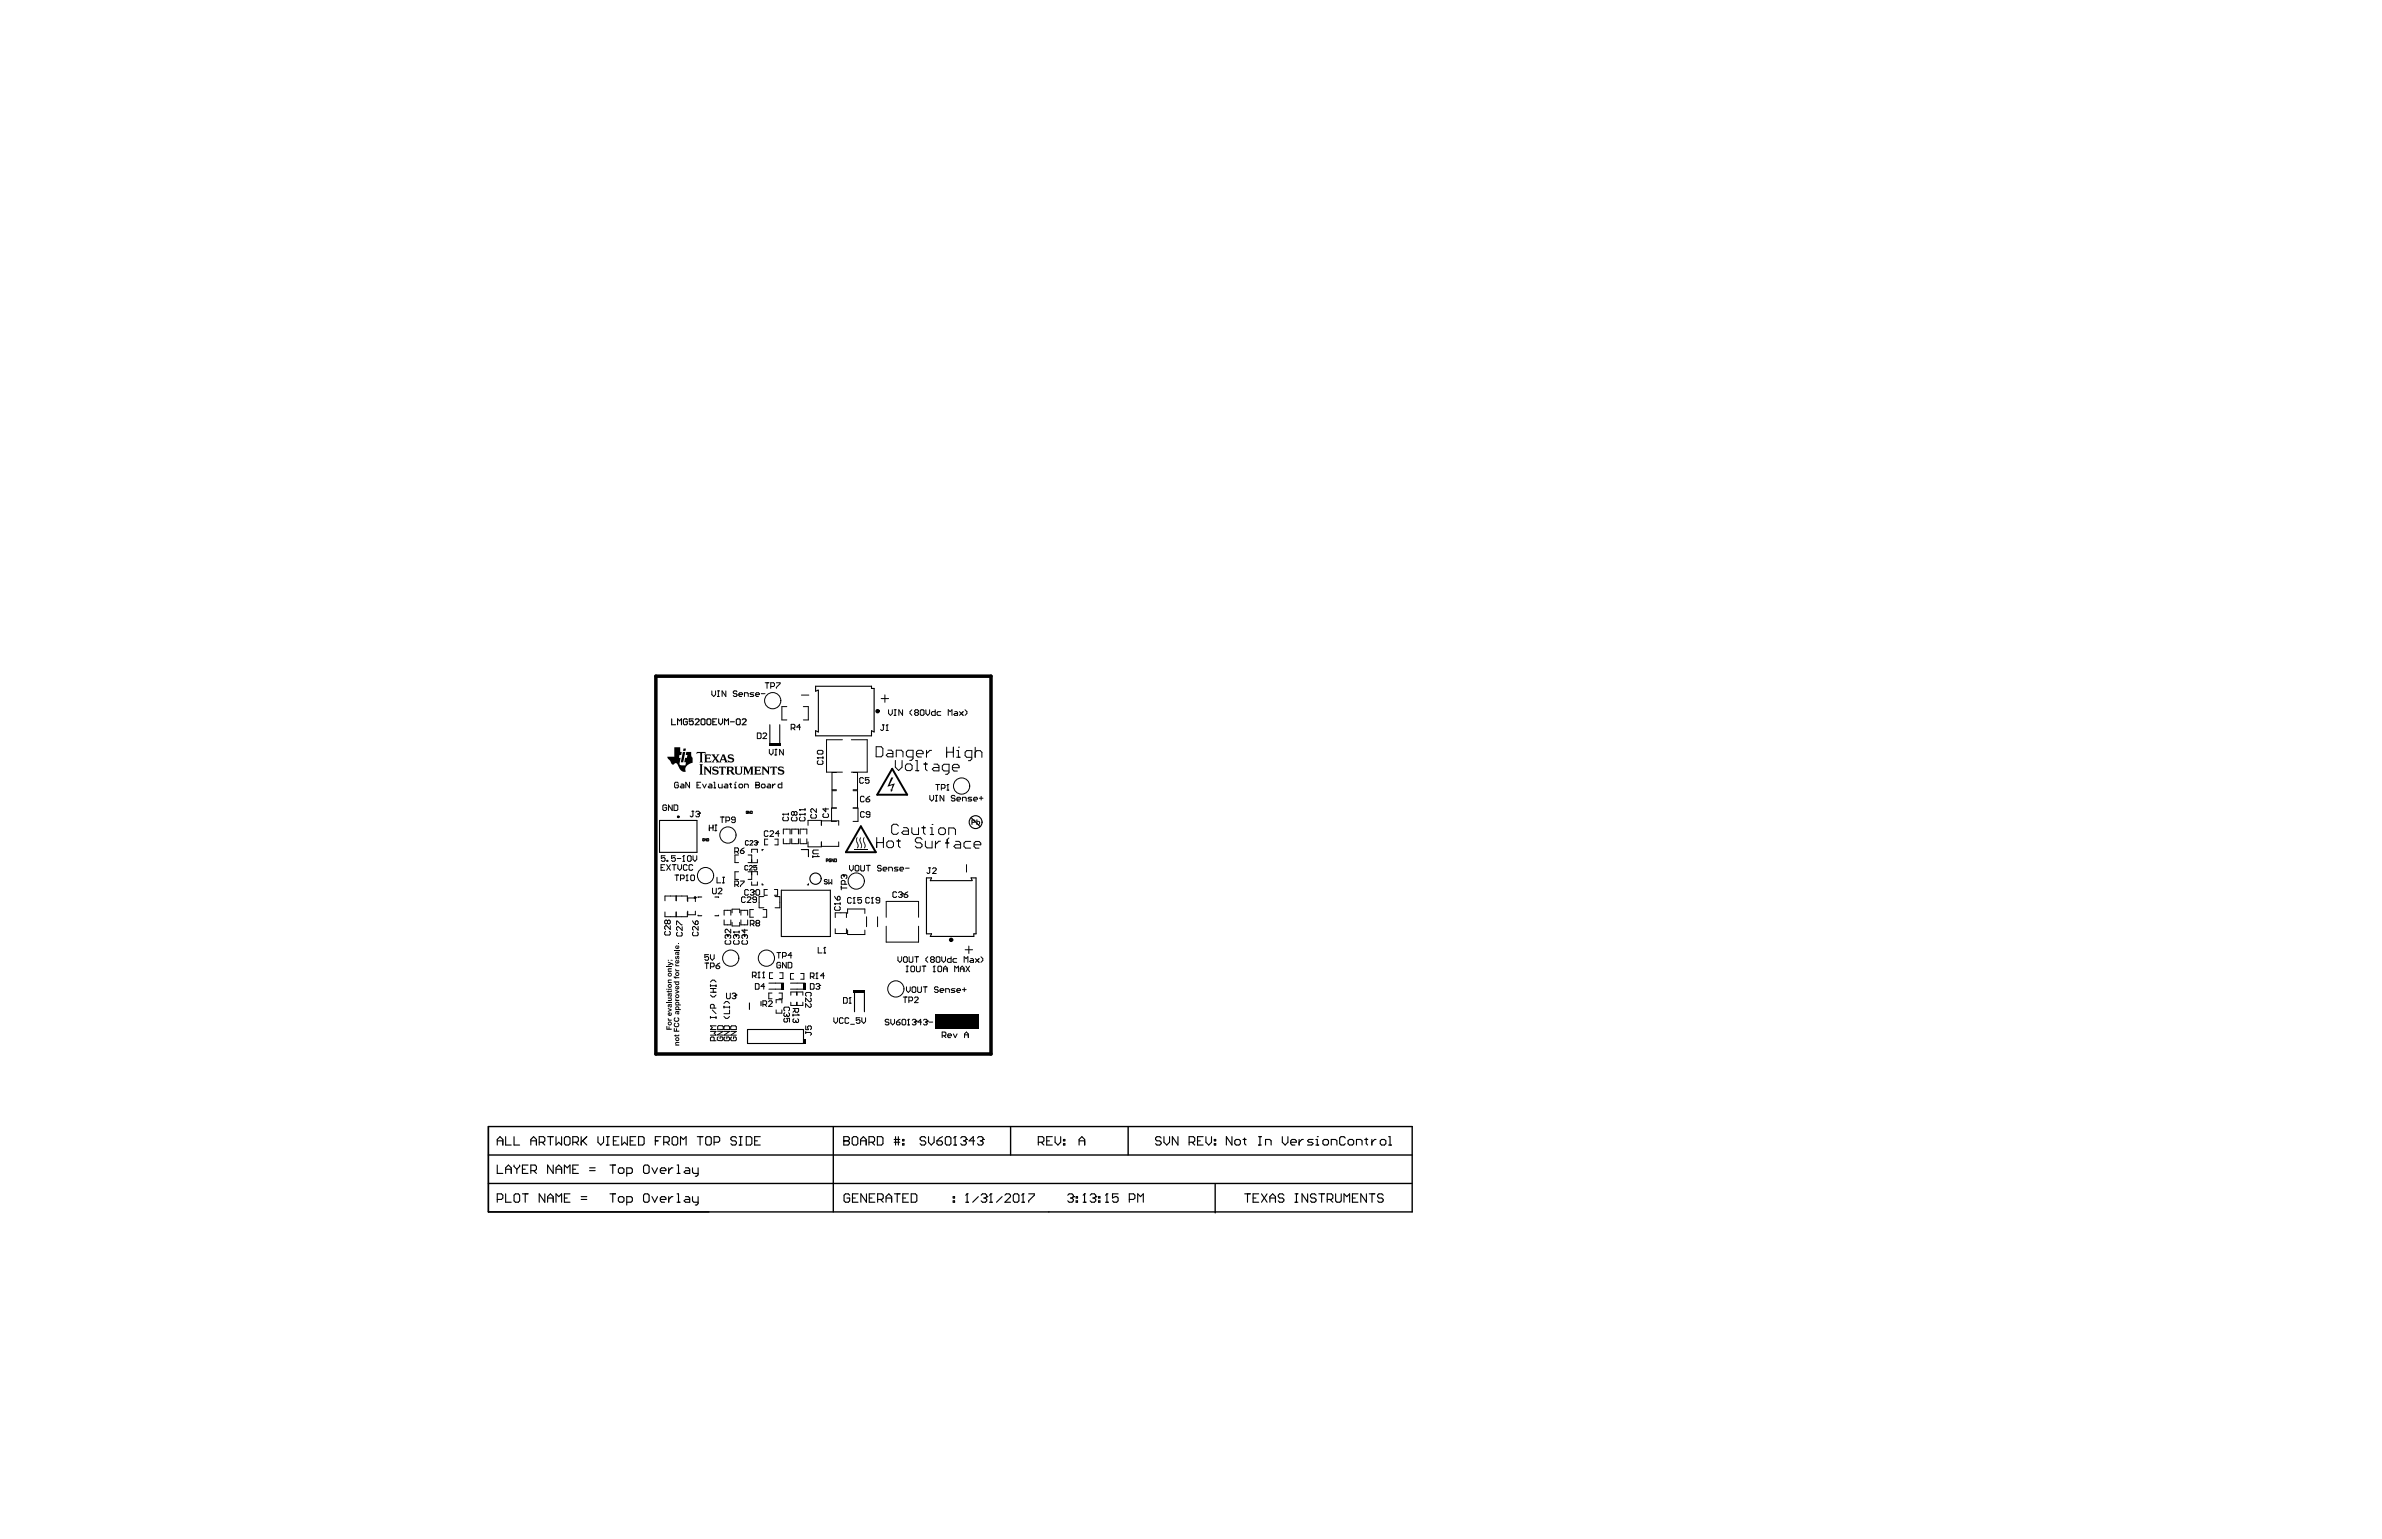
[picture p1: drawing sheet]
<svg xmlns="http://www.w3.org/2000/svg" width="432mm" height="279mm" viewBox="0 0 432 279" stroke-linecap="round" stroke-linejoin="round" font-family="sans-serif">
<path d="M118.9 122.6h60.7v68.5h-60.7z" fill="none" stroke="#000" stroke-width=".63"/>
<g fill="none" stroke="#000" stroke-width=".25">
<path d="M88.5 204.3v15.4h167.5v-15.4h-167.5v15.4M88.5 214.6h167.4M88.5 209.4h167.5M151.1 204.3v15.4M183.2 204.3v5.1M204.5 204.3v5.1M220.3 214.8v5.1"/>
<circle cx="126" cy="162.7" r=".12"/>
</g>
<g fill="none" stroke="#000" stroke-width=".2">
<path d="M121.8 130.3v1.1h.7M122.8 131.4v-1.1l.4 .4 .3-.4v1.1M124.6 130.5l-.2-.2h-.3l-.2 .2v.7l.2 .2h.3l.2-.2v-.3h-.4M125.7 130.3h-.7v.6l.3-.2 .4 .2v.3l-.2 .2h-.4l-.1-.2M126 130.5l.2-.2h.4l.1 .2v.2l-.7 .7h.7M127.1 130.5l.2-.2h.3l.2 .2v.7l-.2 .2h-.3l-.2-.2zM128.1 130.5l.2-.2h.4l.2 .2v.7l-.2 .2h-.4l-.2-.2zM129.2 130.9h.4M129.9 130.3h-.7v1.1h.7M130.3 130.3v.8l.3 .3 .4-.3v-.8M131.3 131.4v-1.1l.4 .4 .4-.4v1.1M132.4 130.9h.7"/>
<path d="M133.5 130.5l.2-.2h.3l.2 .2v.7l-.2 .2h-.3l-.2-.2zM134.5 130.5l.2-.2h.4l.1 .2v.2l-.7 .7h.7M139.6 131.4v3.7M141.4 131.4v3.7M148.3 125.1l-.5 .2v-.9h10.2v.4h.5v7.9l-.5-.2v.9h-10.2v-.9l.5 .2v-7.5M119.6 148.8h6.7v5.7h-6.7zM138.4 154h-.2v.2M145.3 154h1.3v1.3M176 148.2l1.7 1.7M176.2 159.7l-.2-.5h.9v10.1h-.4v.5h-7.9l.3-.5h-1v-10.1h1l-.3 .5h7.6M126.6 165.9v.1h.6M127.2 162.6h-.6v.1"/>
<path d="M129.6 162.6h.7v.1M130.3 165.9v.1h-.7M138.2 160.2v.2h.2M141.6 161.4h8.9v8.4h-8.9zM146.6 160.2v.2h-.2M154.9 179.8v3.6M156.7 179.8v3.6M135.5 186.7h10.2v2.5h-10.2zM135.9 181.9v1.1M138 181.6v.7M90.1 206.9h1.1M90.1 207.6v-1l.5-.5 .6 .5v1"/>
<path d="M90.1 211.2v1.6h1.1M90.1 217.5h.8l.3-.3v-.5l-.3-.2h-.8v1.5M91.7 206.1v1.5h1M91.7 212.8v-1.1l.5-.5 .5 .5v1.1M91.7 216.5v1.5h1M91.7 212h1M93.2 206.1v1.5h1M93.2 216.7l.2-.2h.5l.3 .2v1l-.3 .3h-.5l-.2-.3zM93.2 211.2v.3l.5 .5M93.7 212v.8M94.2 211.2v.3l-.5 .5M94.7 216.5h1"/>
<path d="M94.7 212h.5M95.2 216.5v1.5M95.7 211.2h-1v1.6h1M96.2 206.9h1M96.2 212.3h.8l.2-.3v-.5l-.2-.3h-.8v1.6M96.2 207.6v-1l.5-.5 .5 .5v1M96.7 212.3l.5 .5M97.7 207.1h.8l.3-.2v-.6l-.3-.2h-.8v1.5M98.3 207.1l.5 .5M98.8 216.5v1.5l-1.1-1.5v1.5M99.3 206.1h1M99.3 218v-1l.5-.5 .5 .5v1"/>
<path d="M99.3 217.2h1M99.8 206.1v1.5M100.3 211.2v1.6l-1-1.6v1.6M100.8 206.1v1.5l.5-.5 .5 .5v-1.5M100.8 212.8v-1.1l.5-.5 .5 .5v1.1M100.8 218v-1.5l.5 .5 .5-.5v1.5M100.8 212h1M102.3 206.3l.3-.2h.5l.2 .2v1.1l-.2 .2h-.5l-.3-.2zM102.3 217.2h.5M102.3 212.8v-1.6l.5 .5 .5-.5v1.6M103.3 216.5h-1v1.5h1M103.8 207.1h.8l.2-.2v-.6l-.2-.2h-.8v1.5"/>
<path d="M103.8 212h.5M104.3 207.1l.5 .5M104.8 211.2h-1v1.6h1M105.4 217.5h1M105.4 217h1M105.4 206.1v1.5M105.6 206.9l.8 .7M106.4 206.1l-1 1M106.9 212.3h1M106.9 211.7h1M108.4 206.1v1l.5 .5 .5-.5v-1M109.9 207.6h.5"/>
<path d="M109.9 206.1h.5M110.2 206.1v1.5M110.6 216.5h1M110.6 211.2h1M111.1 211.2v1.6M111.1 216.5v1.5M111.2 206.9h.5M112.1 217.2l.2-.2h.6l.2 .2v.5l-.2 .3h-.6l-.2-.3zM112.1 212l.2-.3h.6l.2 .3v.5l-.2 .3h-.6l-.2-.3zM112.2 206.1h-1v1.5h1M112.7 206.1v1.5l.5-.5 .5 .5v-1.5M113.6 218h.8l.2-.3v-.5l-.2-.2h-.8v1.5"/>
<path d="M113.6 212.8h.8l.2-.3v-.5l-.2-.3h-.8v1.6M114.2 206.9h.5M115.2 206.1h-1v1.5h1M115.8 206.1h.7l.3 .2v1.1l-.3 .2h-.7zM116.7 216.7l.2-.2h.5l.3 .2v1l-.3 .3h-.5l-.2-.3zM116.9 211.2h.5l.3 .3v1l-.3 .3h-.5l-.2-.3v-1zM118.2 217l.5 1 .5-1M118.2 211.7l.5 1.1 .5-1.1M118.8 206.9h.5M119.7 217.5h1v-.3l-.2-.2h-.5l-.3 .2v.5l.3 .3h.5M119.7 212.3h1v-.3l-.2-.3h-.5l-.3 .3v.5l.3 .3h.5M119.8 206.1h-1v1.5"/>
<path d="M120.3 207.1h.8l.2-.2v-.6l-.2-.2h-.8v1.5M120.8 207.1l.5 .5M121.2 211.7v1.1M121.2 217v1M122 217h-.3l-.5 .5M122 211.7h-.3l-.5 .6M122.1 206.1h.5l.3 .2v1.1l-.3 .2h-.5l-.3-.2v-1.1zM122.7 216.5h.3v1.5M122.7 218h.6M122.7 212.8h.6M122.7 211.2h.3v1.6M123.4 207.6v-1.5l.5 .5 .5-.5v1.5"/>
<path d="M124.3 217h.5l.2 .2v.8h-.7l-.3-.3 .3-.2h.7M124.3 211.7h.5l.2 .3v.8h-.7l-.3-.3 .3-.2h.7M125.5 217v.7l.3 .3h.7M125.5 211.7v.8l.3 .3h.7M126.4 206.1h1M126.5 211.7v1.3l-.2 .3h-.3M126.5 217v1.2l-.2 .3h-.3M126.9 206.1v1.5M127.9 206.3l.3-.2h.5l.2 .2v1.1l-.2 .2h-.5l-.3-.2zM129.4 207.1h.8l.3-.2v-.6l-.3-.2h-.8v1.5M133.5 206.3l-.3-.2h-.5l-.2 .2v.3l.2 .3h.5l.3 .2v.3l-.3 .2h-.5l-.2-.2M134 207.6h.5"/>
<path d="M134 206.1h.5M134.3 206.1v1.5M135.3 206.1h.7l.3 .2v1.1l-.3 .2h-.7zM136.8 206.9h.5M137.8 206.1h-1v1.5h1M153 206.9h.1M153 206.1h.7l.3 .2v.3l-.3 .3 .3 .2v.3l-.3 .2h-.7zM153 206.9h.7M154 216.7l-.2-.2h-.5l-.3 .2v1l.3 .3h.5l.2-.3v-.5h-.5M154.5 206.3l.2-.2h.5l.3 .2v1.1l-.3 .2h-.5l-.2-.2zM154.5 217.2h.5M155.5 216.5h-1v1.5h1"/>
<path d="M156 206.9h1M156 207.6v-1l.5-.5 .5 .5v1M157.1 216.5v1.5l-1-1.5v1.5M157.5 207.1h.8l.2-.2v-.6l-.2-.2h-.8v1.5M157.6 217.2h.5M158 207.1l.5 .5M158.6 216.5h-1v1.5h1M159 206.1h.8l.3 .2v1.1l-.3 .2h-.8zM159.1 217.5h.8l.2-.3v-.5l-.2-.2h-.8v1.5M159.6 217.5l.5 .5M160.6 217.2h1M160.6 218v-1l.5-.5 .5 .5v1"/>
<path d="M162.1 206.6h1M162.1 207.1h1M162.1 216.5h1.1M162.3 206.1v1.5M162.6 216.5v1.5M162.8 206.1v1.5M163.6 207.4h.3v.2h-.3zM163.6 206.6h.3v.3h-.3zM163.7 217.2h.5M164.7 216.5h-1v1.5h1M165.2 216.5h.7l.3 .2v1l-.3 .3h-.7zM167.8 206.3l-.2-.2h-.5l-.3 .2v.3l.3 .3h.5l.2 .2v.3l-.2 .2h-.5l-.3-.2"/>
<path d="M168.3 206.1v1l.5 .5 .5-.5v-1M169.8 206.9h.8l.3 .2v.3l-.3 .2h-.5l-.3-.2zM170.9 206.1l-.6 .2-.5 .6M171.4 206.3l.2-.2h.5l.3 .2v1.1l-.3 .2h-.5l-.2-.2zM172.8 217.7h.2v.3h-.2zM172.8 217h.2v.2h-.2zM172.9 207.6h.5M173.1 206.1h.1M173.1 206.1v1.5M173.1 206.1l-.2 .2M174.2 206.3l.2-.2h.5l.3 .2v.3M174.7 206.9h.2"/>
<path d="M174.9 206.9l.3 .2v.3l-.3 .2h-.5l-.2-.2M175.1 218h.5M175.2 206.6h.1M175.2 206.6l-.3 .3M175.3 216.5h.1M175.3 216.5v1.5M175.3 216.5l-.2 .2M176.7 206.9h-1l.7-.8v1.5M177.2 206.3l.2-.2h.6l.2 .2v.3M177.3 217l-1 1M177.7 206.9h.3M177.9 216.7l.2-.2h.5l.3 .2v.3"/>
<path d="M178 206.9l.2 .2v.3l-.2 .2h-.6l-.2-.2M178.2 206.6h.1M178.2 206.6l-.2 .3M178.4 217.2h.2M178.6 217.2l.3 .3v.2l-.3 .3h-.5l-.2-.3M178.9 217h.1M178.9 217l-.3 .2M179.4 218h.5M179.6 216.5h.1M179.6 216.5l-.2 .2M179.6 216.5v1.5M181.7 217l-1.1 1"/>
<path d="M182.2 216.7l.2-.2h.5l.3 .2v.3l-1 1h1M183.7 216.7l.2-.2h.5l.3 .2v1l-.3 .3h-.5l-.2-.3zM185.2 218h.5M185.5 216.5h.1M185.5 216.5v1.5M185.5 216.5l-.3 .2M186.5 216.5h1v.2l-1 1v.3M188.2 207.1h.8l.2-.2v-.6l-.2-.2h-.8v1.5M188.7 207.1l.5 .5M189.7 206.9h.5M190.8 206.1h-1.1v1.5h1.1M191.3 206.1v1l.5 .5 .5-.5v-1"/>
<path d="M192.8 207.4h.2v.2h-.2zM192.8 206.6h.2v.3h-.2zM193.6 216.7l.2-.2h.5l.3 .2v.3M194.1 217.2h.2M194.3 217.2l.3 .3v.2l-.3 .3h-.5l-.2-.3M194.6 217h.1M194.6 217l-.3 .2M195.1 217.7h.2v.3h-.2zM195.1 217h.2v.2h-.2zM195.6 207.6v-1l.5-.5 .5 .5v1M195.6 206.9h1M196.3 218h.6"/>
<path d="M196.6 216.5h.1M196.6 216.5v1.5M196.6 216.5l-.3 .2M197.6 216.7l.3-.2h.5l.2 .2v.3M198.1 217.2h.3M198.4 217.2l.2 .3v.2l-.2 .3h-.5l-.3-.3M198.6 217h.1M198.6 217l-.2 .2M199.1 217.7h.3v.3h-.3zM199.1 217h.3v.2h-.3zM200.4 218h.5M200.7 216.5h.1"/>
<path d="M200.7 216.5v1.5M200.7 216.5l-.3 .2M202.7 216.5h-1v.7l.5-.2h.2l.3 .2v.5l-.3 .3h-.5l-.2-.3M204.7 217.5h.8l.2-.3v-.5l-.2-.2h-.8v1.5M206.2 218v-1.5l.5 .5 .6-.5v1.5M210.5 206.3l-.3-.2h-.5l-.2 .2v.3l.2 .3h.5l.3 .2v.3l-.3 .2h-.5l-.2-.2M211 206.1v1l.5 .5 .5-.5v-1M213.5 206.1v1.5l-1-1.5v1.5M215.6 207.1h.7l.3-.2v-.6l-.3-.2h-.7v1.5M216.1 207.1l.5 .5M217.1 206.9h.5M218.1 206.1h-1v1.5h1"/>
<path d="M218.6 206.1v1l.5 .5 .5-.5v-1M220.1 207.4h.3v.2h-.3zM220.1 206.6h.3v.3h-.3zM223.3 206.1v1.5l-1-1.5v1.5M224.1 206.6h.5l.2 .3v.5l-.2 .2h-.5l-.3-.2v-.5zM225.4 206.6h.5M225.6 206.3v1.1l.3 .2M225.6 216.5h1M226.1 216.5v1.5M227.2 217.2h.5M228.1 207.6h.6M228.1 206.1h.6"/>
<path d="M228.2 216.5h-1v1.5h1M228.4 206.1v1.5M228.7 216.5l1 1.5M229.4 207.6v-1h.8l.2 .3v.7M229.7 216.5l-1 1.5M230.2 217.2h1M230.2 218v-1l.5-.5 .5 .5v1M232.5 206.1v1l.5 .5 .5-.5v-1M232.7 216.7l-.2-.2h-.5l-.3 .2v.3l.3 .2h.5l.2 .3v.2l-.2 .3h-.5l-.3-.3M234 207.1h1v-.2l-.3-.3h-.5l-.2 .3v.5l.2 .2h.5M234.8 216.5h.5M234.8 218h.5"/>
<path d="M235 216.5v1.5M235.5 206.6v1M236.3 206.6h-.3l-.5 .5M237 216.5v1.5l-1-1.5v1.5M238 206.6h-.7l-.3 .3 .3 .2h.5l.2 .3-.2 .2h-.8M238.5 207.6h.5M238.5 206.6h.3v1M238.6 216.7l-.3-.2h-.5l-.2 .2v.3l.2 .2h.5l.3 .3v.2l-.3 .3h-.5l-.2-.3M238.8 206.1h.1M239.1 216.5h1M239.6 216.5v1.5M240.1 206.6h.5l.2 .3v.5l-.2 .2h-.5l-.3-.2v-.5z"/>
<path d="M240.6 217.5h.8l.2-.3v-.5l-.2-.2h-.8v1.5M241.1 217.5l.5 .5M241.3 207.6v-1h.8l.2 .3v.7M242.1 216.5v1.2l.3 .3h.5l.2-.3v-1.2M243.6 218v-1.5l.5 .5 .6-.5v1.5M243.9 206.3l-.3-.2h-.5l-.2 .2v1.1l.2 .2h.5l.3-.2M244.6 206.6h.5l.3 .3v.5l-.3 .2h-.5l-.2-.2v-.5zM245.2 217.2h.5M245.9 207.6v-1h.8l.2 .3v.7M246.2 216.5h-1v1.5h1M247.4 206.6h.5M247.7 206.3v1.1l.2 .2"/>
<path d="M247.7 216.5v1.5l-1-1.5v1.5M248.2 216.5h1M248.7 206.6v1M248.7 216.5v1.5M249.4 206.6h-.2l-.5 .5M250.5 206.6h.5l.2 .3v.5l-.2 .2h-.5l-.3-.2v-.5zM250.7 216.7l-.2-.2h-.5l-.3 .2v.3l.3 .2h.5l.2 .3v.2l-.2 .3h-.5l-.3-.3M251.7 207.6h.5M251.7 206.1h.3v1.5"/>
<circle cx="147.8" cy="159.3" r="1.02"/>
<circle cx="176.9" cy="149.1" r="1.17"/>
</g>
<g fill="#000">
<path d="M122.2 135.5h1.1v.8h.3l-.1 .6h-.3l-.1 .4 .3 .1-.2 1 .1 .3 .9 .1 .2-.6h-.3v-.2l.1-.6h.3l.1-.5h-.3l.1-.5 .9-.1v.8l.3 .3v.9l-.7 .3-.5 .3-.2 .4 .1 .6h-.5l-.3-.2-.9-1.3h-.2l-.3 .2h-.3l-.3-.7-.5-.5v-.2h1.2zM123.8 136.3l.4 .1-.3 1.8h-.5zM123.9 135.7h.4v.5h-.5zM126.8 138.6h.6l-.1 .1v1.6l.1 .2h-.6l.1-.3v-1.5zM126.3 136.3h1.6l.1 .4-.3-.2-.4 .1v1.5l.1 .1h-.6l.1-.2v-1.4l-.4-.1-.3 .2zM127.6 136.8h1.2l.1 .3-.3-.1h-.5v.4l.6-.1v.4l-.2-.1h-.4v.4l.6 .1 .2-.2-.1 .3h-1.2l.2-.1v-1.2zM127.5 139h.5l.7 .8v-.6l-.1-.2h.4l-.1 .2v1.3l-1-1.1v.9l.1 .2h-.5l.2-.2v-1.2zM129.2 139.1l.9-.1 .1 .4-.4-.2h-.4v.2l.8 .4 .1 .3-.2 .2-.3 .2h-.6l-.1-.5 .5 .3 .4-.2-.1-.2-.7-.3-.1-.3zM130.3 139h1.2l.1 .4-.2-.2h-.3v1.1l.2 .2h-.7l.2-.2v-1.1h-.3l-.2 .2zM132.1 136.9l.8-.1 .1 .4-.6-.3-.2 .1v.2l.8 .3 .1 .4-.2 .3h-.9l-.1-.4 .5 .3h.3l.1-.2-.1-.2-.7-.2-.1-.4zM133.1 139h.6l-.1 .2v.8l.2 .3h.3l.2-.2v-.9l-.1-.2h.4l-.1 .1v1l-.1 .3-.6 .1-.5-.2v-1.1zM134.7 139h.6l.4 .9 .4-.9h.5l-.1 .1v1.2l.1 .2h-.6l.1-.2v-1l-.5 1.2-.5-1.2v1l.1 .2h-.5l.2-.2v-1.2z"/>
<path d="M136.7 139h1.1l.1 .3-.3-.1h-.4v.4h.4l.2-.1v.4l-.6-.1v.4l.5 .1 .3-.2-.1 .4h-1.2l.1-.2v-1.2zM138.1 139h.4l.7 .8v-.7l-.1-.1h.4l-.1 .2v1.3l-1-1.1v.9l.1 .2h-.4l.1-.3v-1zM139.7 139h1.1l.1 .4-.2-.2h-.3v1.1l.1 .2h-.6l.2-.2v-1.1h-.3l-.2 .2zM141.1 139.1l.9-.1 .1 .4-.4-.2-.4 .1 .1 .2 .7 .3 .1 .4-.2 .2h-.9l-.1-.4 .5 .3 .4-.2-.1-.2-.7-.3-.1-.3zM155.3 151.8v.7l.3 .7-.2 .6h-.1l.2-.6-.3-.7zM155.4 151.8l-.1 .7 .3 .7-.1 .6-.1-.1 .1-.5-.3-.8zM156 151.8l-.1 .7 .3 .7-.1 .6h-.1l.1-.6-.3-.7zM156 151.8v.7l.3 .7-.2 .6-.1-.1 .2-.5-.3-.8zM156.6 151.8l-.1 .7 .3 .7-.1 .6h-.1l.1-.6-.3-.7zM156.7 151.8l-.1 .7 .3 .7-.1 .6-.1-.1 .1-.5-.3-.8zM161.6 141h.3l-.6 1.3 .9-.3-.5 1.2h.2l-.4 .4-.1-.5 .2 .1 .2-.9-.9 .3zM120.8 179.7h.3v-.1l.1 .1 .6-.1-.1 .3h-.5v.1z"/>
<path d="M121.1 174.4l.9 .3 .1 .3h-.2l-.1-.2-.7 .3v-.2l.5-.2-.5-.2zM121.1 177.7l.7-.1v.2h-.6l.1 .3h.5v.1h-.7l.1-.1zM121.1 175.7l.7-.1v.2h-.6l.1 .2h.5v.2h-.7l.1-.2zM120.8 175.2h1v.2h-1zM122.2 177h.1v.2l.1-.2h.2v.2h.5v.2l-.7 .1-.2-.2zM122.5 173.4l.1-.1v.5l.1-.4 .3-.1 .1 .6-.2 .1 .1-.4-.1-.1-.1 .4h-.3l-.1-.2zM122.4 179.5l.7 .2v.2l-.7 .3v-.2l.5-.2-.5-.1zM122.4 175.7l.2 .2h.5v.2h-.7l.1-.2zM122.4 174.8h.2v.2h.5v.2h-.7l.1-.2zM122.1 172.2h1v.2h-1zM123 171.1h.1v.1h-.1zM120.8 186.1h.2v.4h.2v-.4h.2v.4h.4v.2h-1z"/>
<path d="M121.1 184.6l.2 .1v.2h.5v.2h-.7l.1-.2zM121.1 182.8l.7 .2v.2l-.7 .3v-.2l.5-.2-.5-.2zM120.8 181.7h1v.2h-1zM121.1 180.9h.7l-.1 .6h-.6v-.2h.3a.16 .16 0 0 0 .2-.2 .16 .16 0 0 0-.2 0h-.3zM122.2 187.7h.2v-.1l.6 .1 .1-.1 .1 .1-.1 .2-.7 .1zM122.3 185.5l.1-.1 .1 .2-.2 .1v.3l.3 .1 .3-.1 .1-.2-.2-.2v-.2l.2 .1 .2 .3-.1 .3-.5 .2-.3-.1-.2-.3zM122.3 184.5l.1-.1 .1 .2-.2 .3 .3 .2 .3-.1 .1-.2-.2-.2v-.2l.2 .1 .2 .3-.1 .3-.4 .2-.4-.1-.2-.3zM122.5 189l.6-.1v.2l-.6 .1 .1 .2h.5v.2h-.7zM122.1 186.4h.2v.5h.2v-.4h.2v.4h.4v.2h-1zM122.4 181l.3 .3h.4v.2h-.7l.1-.2z"/>
<path d="M128.9 136.8h.7l-.1 .1 .3 .4 .2-.3-.1-.2h.5l-.5 .6 .5 .7 .6-1.3h.3l.6 1.4h-.6l.1-.1v-.3h-.6l-.1 .3 .1 .1h-1l.1-.1-.3-.5-.2 .5 .1 .1h-.6l.6-.7zM131.1 137.1l-.3 .6h.5z"/>
<path d="M131.7 139l1.2 .1 .1 .4-.4 .3 .6 .6h-.5l-.3-.5-.3-.1v.5l.2 .2h-.6l.1-.2v-1.2zM132.1 139.2v.5l.5-.1-.1-.4z"/>
<path d="M176.1 148.6h.5l.2 .2-.1 .3-.4 .1v.3h-.2zM176.3 148.7v.3h.3v-.2z"/>
<path d="M177 148.6h.2v.3l.1-.1 .3 .1 .1 .3-.2 .3-.3-.1-.2 .1zM177.2 149.2a.2 .2 0 0 0 .4 0 .2 .2 0 0 0-.4 0z"/>
<path d="M120.8 179.3h.2v.2h-.2zM121.1 179.3h.7v.2h-.7z"/>
<path d="M121.1 174h.2v.2h-.2zM121.6 174h.3l.1 .2h-.4z"/>
<path d="M121.1 178.8a.37 .37 0 0 1 .7 0 .37 .37 0 0 1-.7 0zM121.2 178.7a.2 .2 0 0 0 .4 0 .2 .2 0 0 0-.4 0z"/>
<path d="M121 176.7a.4 .4 0 0 1 .8 0 .4 .4 0 0 1-.8 0zM121.2 176.7a.2 .2 0 0 0 .4 0 .2 .2 0 0 0-.4 0z"/>
<path d="M122.5 172.6l.6-.1v.6l-.3 .1-.2-.4v.2l-.1 .1-.1-.2zM122.7 172.9a.15 .15 0 0 0 .3 0 .15 .15 0 0 0-.3 0z"/>
<path d="M122.4 176.6a.4 .4 0 0 1 .8 0 .4 .4 0 0 1-.8 0zM122.6 176.6a.2 .2 0 0 0 .4 0 .2 .2 0 0 0-.4 0z"/>
<path d="M122.5 178.9l.3-.1v.4h.1l.1-.4 .1 .1v.4l-.3 .1-.3-.1-.1-.2zM122.6 179l-.1 .1 .2 .1v-.3z"/>
<path d="M122.5 174.2l.3-.1v.4h.1l.1-.4 .1 .1v.4l-.3 .1h-.3l-.1-.3zM122.6 174.3l-.1 .1 .2 .1v-.3z"/>
<path d="M122.5 171.5l.3-.1v.5l.2-.1-.1-.4 .2 .1v.4l-.2 .2-.4-.1-.1-.2zM122.6 171.6v.2l.1 .1v-.3z"/>
<path d="M122.1 177.9h1l-.1 .2 .1 .3-.1 .2h-.5l-.1-.2 .1-.3h-.4zM122.6 178.2v.2h.1l.3-.1-.1-.2z"/>
<path d="M121.1 182.1l.7-.1v.6l-.3 .1-.2-.4h-.1l.1 .4-.2-.1zM121.4 182.3a.15 .15 0 0 0 .3 0 .15 .15 0 0 0-.3 0z"/>
<path d="M121.1 180.1l.7-.1v.6l-.3 .1-.2-.4v.4h-.1l-.2-.2zM121.4 180.4a.15 .15 0 0 0 .3 0 .15 .15 0 0 0-.3 0z"/>
<path d="M121 185.6a.4 .4 0 0 1 .8 0 .4 .4 0 0 1-.8 0zM121.2 185.6a.2 .2 0 0 0 .4 0 .2 .2 0 0 0-.4 0z"/>
<path d="M121.1 183.6l.4-.1 .1 .5 .1-.1-.1-.4 .1 .1 .1 .2-.1 .3-.5 .1-.2-.2zM121.2 183.8v.2h.2v-.3z"/>
<path d="M122.5 182.5h.6l.1 .3-.2 .2h.4v.1h-1zM122.6 182.8a.2 .2 0 0 0 .4 0 .2 .2 0 0 0-.4 0z"/>
<path d="M122.5 181.7h.5l.2 .2-.2 .2h.4v.2h-1zM122.6 181.9a.2 .2 0 0 0 .4 0 .2 .2 0 0 0-.4 0z"/>
<path d="M122.5 183.4l.6-.1v.6h-.3l-.2-.4-.1 .4-.1-.2zM122.8 183.5l.2 .3v-.3z"/>
<path d="M122.4 188.4a.37 .37 0 0 1 .7 0 .37 .37 0 0 1-.7 0zM122.6 188.4a.2 .2 0 0 0 .4 0 .2 .2 0 0 0-.4 0z"/>
<path d="M122.4 180.6a.36 .36 0 0 1 .7 0 .36 .36 0 0 1-.7 0zM122.6 180.6a.2 .2 0 0 0 .4 0 .2 .2 0 0 0-.4 0z"/>
</g>
<g fill="none" stroke="#000" stroke-width=".18">
<path d="M129 125.3v.6l.4 .4 .3-.4v-.6M130.1 125.3h.3M130.1 126.3h.3M130.2 125.3v1M131.6 125.3v1l-.7-1v1M133.6 125.4l-.2-.1h-.3l-.2 .1 .2 .4h.3l.2 .1-.2 .4h-.3l-.2-.2M133.9 125.9h.7l-.2-.3h-.3l-.2 .2v.3l.2 .2h.3M135 126.3v-.7h.5l.1 .2v.5M136.6 125.6h-.5l-.1 .2 .6 .3-.1 .2h-.5M137 125.9h.7l-.2-.3h-.3l-.2 .2v.3l.2 .2h.3M137.3 132.9h.5l.2 .2v.7l-.2 .1h-.5zM138 125.8h.7"/>
<path d="M138.3 133.1l.2-.2h.3l.2 .2v.1l-.7 .7h.7M138.7 123.8h.7M139 123.8v1M139.5 135.9v.7l.3 .3 .3-.3v-.7M139.7 124.5h.5l.2-.2v-.3l-.2-.2h-.5v1M140.5 135.9h.3M140.5 136.9h.3M140.6 135.9v1M140.7 123.8h.7v.2l-.7 .6v.2M142 135.9v1l-.7-1v1M142.6 128.1h-.9v2.4h.9M143.4 132h.5l.2-.2v-.3l-.2-.2h-.5v1"/>
<path d="M143.8 132l.3 .3M145.1 131.8h-.7l.5-.5v1M145.3 126h1.3M145.6 128.1h.9v2.4h-.9M148.2 137.4h.1M148.2 137.4h1M148.2 137.4l.1 .2M148.3 137.9l-.1 .2v.3l.1 .2h.7l.2-.2v-.3l-.2-.2M148.3 136.1h.7l.2 .1v.4l-.2 .1h-.7l-.1-.1v-.4zM149.2 137.2v.4M152.7 134.1h-2.9v5.9h2.9M154.3 134.1h2.9v5.9h-2.9"/>
<path d="M158.8 135.4h.9l.3 .3v1.2l-.3 .3h-.9zM159.7 126.7h1.4M160 131.4h.3M160.1 131.4v.9l-.1 .1-.4-.1M160.4 126v1.3M160.6 132.4h.4M160.8 131.4h.1M160.8 131.4l-.2 .2M160.8 131.4v1M161 136h.6l.3 .3v.9h-1l-.3-.3 .4-.3h.9M161.1 128.7v.7l.3 .3 .4-.3v-.7M162.1 128.7h.3"/>
<path d="M162.1 129.7h.3M162.3 128.7v1M162.3 137.9v1.2l.6 .6 .6-.6v-1.2M162.5 137.2v-1.2h.9l.3 .3v.9M163.6 128.7v1l-.7-1v1M164.1 138.8l.3-.3h.6l.3 .3v.6l-.3 .3h-.6l-.3-.3zM165.3 128.7l-.3 .3v.4l.3 .3M165.5 137.3h-.9l-.3-.4v-.6l.3-.3h.9v1.6l-.3 .3h-.3M165.9 139.7h.7M166 137.9h.3v1.8M166 129.2l-.2-.2 .2-.3h.3l.2 .2-.2 .3M166 129.2l-.2 .2 .2 .3h.3l.2-.2-.2-.3"/>
<path d="M166 129.2h.3M166.1 136.7h1.2v-.3l-.3-.4h-.6l-.3 .3v.7l.3 .3h.6M167 128.7h.3l.2 .2v.6l-.2 .2h-.3l-.2-.2v-.6zM167.5 138.5h.6M167.8 138.2v1.3l.3 .3M167.8 128.7v.7l.4 .3 .3-.3v-.7M168 136.1l-.1 1.2M168.9 136.1h-.3l-.6 .6M169.3 138.6h.6l.3 .3v.9h-.9l-.3-.3 .3-.3h.9M169.5 128.7v1h-.5l-.1-.2v-.3l.1-.2h.5M170.5 129h-.5l-.1 .2v.3l.1 .2h.5M171.6 136.4h1.2"/>
<path d="M171.6 135.5v1.8M171.9 129.7v-1l.3 .3 .4-.3v1M172 139.8h-.9l-.3-.3v-.6l.3-.3h.9v1.5l-.3 .3h-.3M172.6 139.2h1.3v-.3l-.3-.3h-.6l-.4 .3v.6l.3 .3h.7M172.8 135.5v1.8M173.1 129h.3l.2 .2v.5h-.5l-.2-.2 .2-.1h.5M173.4 137.3h.6M173.4 136.1h.3v1.2M173.7 135.5h.1M173.9 129l.7 .7M174.6 129l-.7 .7M174.9 128.7l.4 .3v.4l-.4 .3"/>
<path d="M176.2 137.3h-.9l-.4-.3 .1-.6 .3-.3h.9v1.5l-.3 .3h-.3M176.8 136.4l.3-.3h.6l.3 .3v.9M176.8 135.5v1.8M119.8 157.3h.4M120.5 156.8h-.7v1h.7M120.6 155.2h-.7v.5l.3-.2 .4 .2v.3l-.2 .2h-.3l-.2-.2M120.8 146.1l-.1-.2h-.4l-.1 .2v.7l.1 .2h.4l.1-.2v-.3h-.3M120.8 156.8l.7 1M120.9 156h.2v.2h-.2zM121.5 156.8l-.7 1M121.9 145.9v1.1l-.7-1.1v1.1M121.9 156.8h.6"/>
<path d="M122.2 145.9h.5l.2 .2v.7l-.2 .2h-.5zM122.2 156.8v1M122.3 158.7h.7M122.4 155.2h-.7v.5l.4-.2 .3 .2v.3l-.2 .2h-.3l-.2-.2M122.7 158.7v1M122.8 155.7h.6M122.9 156.8v.7l.3 .3 .4-.3v-.7M123 142l-.2-.2h-.3l-.2 .2v.7l.2 .2h.3l.2-.2v-.4h-.4M123.4 159.3h.5l.1-.1v-.4l-.1-.1h-.5v1M123.5 142.2h.3l.2 .1v.6h-.5l-.2-.2 .2-.2h.5M123.8 156.2h.3M123.9 155.2h.1"/>
<path d="M123.9 155.2v1M123.9 155.2l-.1 .1M124.4 159.7h.3M124.5 158.7h.1M124.5 158.7l-.1 .1M124.5 158.7v1M124.6 157l-.2-.2h-.3l-.2 .2v.6l.2 .2h.3l.2-.2M124.8 155.2h.3l.2 .1v.7l-.2 .2h-.3l-.2-.2v-.7zM125 141.8v1.1l-.7-1.1v1.1M125.4 158.7h.3l.2 .1v.7l-.2 .2h-.3l-.2-.2v-.7zM125.4 147.1h.4M125.6 157l-.2-.2h-.3l-.2 .2v.6l.2 .2h.3l.2-.2"/>
<path d="M125.6 147.1v.8l-.2 .2-.3-.2M125.6 155.2v.6l.4 .4 .3-.4v-.6M126.1 147.3l.2-.2h.3l.2 .3M126.3 142.3h.4M126.5 147.6h.1M126.6 147.6l.2 .2-.2 .3h-.3l-.2-.2M126.8 147.4h.1M126.8 147.4l-.2 .2M127 141.8h-.7v1.1h.7M127.4 142.2l.3 .7 .3-.7M127.7 152.1h-.3v.3l.2 .1 .1-.2h-.2M128.1 152.1v.4l-.3-.4v.4"/>
<path d="M128.2 152.1h.3l-.1 .4h-.2zM128.5 142.2h.4l.2 .1v.6h-.6l-.1-.2 .1-.2h.6M128.6 149.6v1M128.6 150.1h.7M129.3 149.6v1M129.4 141.8h.2v1.1M129.4 142.9h.3M129.6 149.6h.3M129.6 150.6h.3M129.8 149.6v1M130 159.1v1h.7M130.2 142.2v.5l.2 .2h.5v-.7"/>
<path d="M130.6 148.1h.7M130.9 148.1v1.1M131 159.1h.3M131.2 159.1v1M131.4 142.2h.4l.1 .1v.6h-.5l-.1-.2 .1-.2h.5M131.6 148.8h.5l.2-.2v-.3l-.2-.2h-.5v1.1M132.3 142.2h.3M132.4 142v.7l.2 .2M133.1 142.2h.2v.7M133.1 142.9h.3M133.2 154.4h.5l.2-.2v-.3l-.2-.2h-.5v1.1M133.3 148.6h-.5l-.2-.1 .2-.4h.3l.2 .2v.7l-.2 .2h-.3l-.2-.2"/>
<path d="M133.3 141.8h.1M133.5 154.4l.4 .4M133.9 158.1h-.7v1.4h.7M133.9 155h-.7v1.4h.7M134.1 142.2h.4l.1 .1v.4l-.1 .2h-.4l-.1-.2v-.4zM134.2 154.2h.5l.2 .4-.2 .2h-.3l-.2-.2zM134.2 159.7h.7v.2l-.7 .7v.2M134.9 153.7l-.7 .5M135 142.9v-.7h.5l.1 .1v.6M135.5 147.2h-.2v.2l.2 .1v-.2h-.1M135.6 157.1l-.2-.2-.4 .2v.5l.2 .1 .4-.1M135.6 155h.7v1.4h1v-.6"/>
<path d="M135.6 158.1h.7M135.6 156.4h.7M135.7 152.6l-.2-.2-.4 .2v.5l.2 .1 .4-.1M135.8 157.1l.2-.2 .4 .2-.6 .6h.6M135.9 152.6l.2-.2 .4 .2-.6 .6h.6M136 147.1v.4l-.3-.4v.4M136.1 147.1l.3 .1-.1 .3h-.2zM136.3 154.6v-.6h1v.6M136.3 159.9v.6h1v-.6M136.7 152.6l.5-.2 .1 .3M137 142.3h.1M137 141.8h.5l.2 .2-.2 .3 .2 .4-.2 .2h-.5z"/>
<path d="M137 142.3h.5M137 152.8h.2M137.2 152.8l.1 .2-.1 .2-.5-.1M137.2 156.9h-.6v.4l.3-.1 .3 .1-.1 .4-.5-.1M137.3 152.7h.1M137.3 152.7l-.1 .1M137.3 158.6v-.6h-1v1.5h-.7M138.2 142.2h.3l.2 .1v.4l-.2 .2h-.3l-.2-.2v-.4zM139.2 152.2h-.6v1h.6M139.2 142.2h.3l.2 .1v.6h-.5l-.2-.2 .2-.2h.5M139.2 150.8l-.1-.2h-.4l-.1 .2v.7l.1 .2h.4l.1-.2M139.6 150.8l.1-.2h.4l.1 .2v.2l-.6 .7h.6"/>
<path d="M140 142.2v.7M140.5 152.2h.5v1h-.5M140.5 142.2h-.1l-.4 .3M141.3 151.1h-.7l.5-.5v1.1M141.7 141.8v1.1h-.5l-.1-.2v-.4l.1-.1h.5M141.9 147.6h.1M141.9 147.6h1M141.9 147.6l.2 .2M142 152.1v.9h1.2v-.9M142 151.2v-.9h1.2v.9M142.1 148.1l-.2 .2v.3l.2 .2h.6l.2-.2v-.3l-.2-.2M142.9 147.5v.3"/>
<path d="M143.5 152.1v.9h1.2v-.9M143.5 151.2v-.9h1.2v.9M143.6 148.2l-.1 .1v.4l.1 .1h.7l.2-.1v-.4l-.2-.1M144 147.3l-.2-.2-.3 .2v.4l.1 .1 .4-.1M144 147.3l.1-.2 .4 .2v.4l-.2 .1-.3-.1M144 147.3v.4M144.9 147.7h.1M144.9 146.8h.1M144.9 147.7h1M144.9 147.7l.2 .1M144.9 146.8h1M144.9 146.8l.2 .2"/>
<path d="M145 152.1v.9h1.3v-.9M145 151.2v-.9h1.3v.9M145.1 148.2l-.2 .1v.4l.2 .1h.7l.1-.1v-.4l-.1-.1M145.9 146.6v.4M145.9 147.5v.3M146.5 149.6v-.8h2.4v.8M146.5 152.6v.9h2.4v-.9M147.1 147.7l-.1 .1v.4l.1 .1h.7l.2-.1v-.4l-.2-.1M147.3 155.1v.4M147.3 155.3h1.1M148 146.6v.7l-.7-.7-.3 .2v.3l.1 .2M148.2 155.1l.2 .2"/>
<path d="M148.4 155.3h.1M148.4 154.1h-.9l-.2 .2v.3l.2 .2h.9M148.9 149.6v-.8h3.1v.8M148.9 152.7v.8h3.1v-.8M149.3 147.5l-.1 .2v.3l.1 .2h.7l.2-.2v-.3l-.2-.2M149.7 146.5v.7l-.5-.5h1M149.8 156.1l.3-.1-.1-.3h-.2v.5M150 159.6l-.2-.1-.4 .1 .2 .3 .4 .1-.2 .3-.4-.2M150.2 159.5v.8l.3-.3 .3 .3v-.8M150.6 155.8h-.3l.1 .4h.2v-.2h-.1M151.1 155.7v.5l-.3-.5v.5M151.3 155.7l.3 .1v.4h-.3z"/>
<path d="M151.6 140.1h-.8v3.1h.8M151.6 143.4h-.8v3.1M151.6 146.5h-.9v2.4h.9M152.8 158.6h.1M152.8 158.6l-.3 .2v.3l.2 .2M152.8 158.6l.2 .2M153 158.8l.2-.2 .3 .2v.3l-.2 .2M153 158.8v.2M154 156.9v.7l.3 .3 .4-.3v-.7M154.6 146.5h.9v2.4h-.9M154.6 143.4h.9v3.1M154.6 140.1h.9v3.1h-.9"/>
<path d="M154.8 154.1h2.5M155.2 156.9h.3l.2 .2v.7l-.2 .1h-.3l-.2-.1v-.7zM156 156.9v.9l.2 .1h.3l.2-.1v-.9M156.5 141.2l-.1-.2h-.4l-.1 .2v.6l.1 .2h.4l.1-.2M156.7 144.5l-.2-.1h-.4l-.1 .1v.7l.1 .2h.4l.2-.2M156.7 147.3l-.2-.1h-.3l-.2 .1v.7l.2 .2h.3l.2-.2M157 144.9h.5l.2 .3-.2 .2h-.3l-.2-.2zM157 156.9h.7M157.4 156.9v1M157.5 141h-.6v.5l.3-.2 .3 .2v.3l-.1 .2h-.4l-.1-.2M157.7 144.4l-.7 .5M157.7 147.7h-.5l-.2-.2 .2-.3h.3l.2 .1v.7l-.2 .2h-.3l-.2-.2"/>
<path d="M158.9 152.8h1.2M158.9 151.9v1.8M159.7 157.1l-.1-.2h-.4l-.1 .3 .1 .2h.4l.1 .4-.1 .1h-.4l-.1-.1M160.1 157.6h.7l-.2-.4h-.3l-.2 .2v.4l.2 .1h.3M160.1 151.9v1.8M160.8 152.8l.3-.3h.6l.3 .3v.6l-.3 .3h-.6l-.4-.3zM161.1 157.9v-.7h.5l.2 .2v.5M162.6 152.5h.6M162.8 157.2h-.5l-.2 .2 .7 .4-.2 .1h-.5M162.9 149.8l-.3-.3h-.7l-.3 .3v1.2l.3 .3h.6l.4-.3M162.9 152.2v1.2l.3 .3M163.1 157.6h.7l-.2-.4h-.3l-.2 .2v.4l.2 .1h.3"/>
<path d="M163.8 150.1h.6l.3 .3v.9h-.9l-.3-.3 .3-.3h.9M164.1 157.4h.7M165.3 150.1v.9l.3 .3h.9v-1.2M167.1 150.1h.6M167.1 152.2l-.3-.3h-.6l-.3 .3v.3l.3 .3h.6l.3 .3v.3l-.3 .3h-.6l-.3-.3M167.4 149.8v1.2l.3 .3M167.8 152.5l-.1 .9 .3 .3h1v-1.2M168.4 157.4h.3M168.5 157.4v.8l-.1 .2-.4-.2M168.6 144.2v.7l.3 .3 .3-.3v-.7M168.6 151.3h.6M168.6 150.1h.3v1.2"/>
<path d="M168.9 149.5h.1M169 157.5l.2-.1h.3l.2 .1v.2l-.7 .7h.7M169.6 144.2h.3M169.6 145.2h.3M169.6 152.5v1.2M169.6 142.2h.7M169.7 144.2v1M170 142.2v1.1M170.2 150.4l.3-.3h.6l.3 .3v.6l-.3 .3h-.6l-.3-.3zM170.5 152.5h-.3l-.6 .6M170.6 142.9h.5l.2-.1v-.4l-.2-.2h-.5v1.1M171.1 144.2v1l-.7-1v1"/>
<path d="M171.4 152.8h.6M171.7 143.3h.3M171.8 142.2h.1M171.8 142.2l-.1 .2M171.8 142.2v1.1M172 151.3v-1.2h.9l.3 .3v.9M172 151.9l-.3 .3v1.6M173.1 144.4l-.1-.2h-.4l-.2 .2 .2 .3h.4l.1 .2-.1 .3h-.4l-.2-.1M173.2 152.5l.6 .1 .3 .3v.9h-.9l-.3-.3 .3-.3h.9M173.5 144.9h.6l-.1-.3h-.4l-.1 .1v.4l.1 .1h.4M174.5 145.2v-.6h.5l.2 .1v.5M175.2 156.8v1.3"/>
<path d="M176 152.6h-.9l-.4 .3v.6l.3 .3h1M176.2 144.6h-.5l-.2 .1 .2 .2h.3l.2 .2-.2 .1h-.5M176.5 144.9h.7l-.2-.3h-.3l-.2 .1v.4l.2 .1h.3M176.6 153.2h1.2v-.3l-.3-.3h-.6l-.3 .3v.6l.3 .3h.6M177.5 144.7h.7M177.9 144.4v.7M120.5 163.3v-.8h4.1v.8M120.5 165.4v.8h4.1v-.8M120.7 168.9l-.2 .1v.4l.2 .1h.6l.2-.1v-.4l-.2-.1M121 167l-.2-.2-.3 .2v.3l.2 .2 .3-.2M121 167l.2-.2 .3 .2v.3l-.2 .2-.3-.2M121 167v.3"/>
<path d="M121.5 167.9v.6l-.7-.6-.3 .1v.4l.2 .1M122.6 162.5v.8M122.6 165.4v.8M122.6 167.7v-.7h.2l.7 .7h.2M122.8 169l-.2 .2v.4l.2 .1h.7l.2-.1v-.4l-.2-.2M123.7 168v.7l-.7-.7-.4 .2v.3l.2 .2M124.7 163.5v-.7h1.4v.7M124.7 165.2v.7h1.4v-.7M125.5 167l.5 .6M125.7 169l-.2 .2v.3l.2 .2h.7l.2-.2v-.3l-.2-.2M126.2 167l.4 .1v.4l-.2 .1h-.4v-.5zM126.6 168v.7l-.7-.7h-.2l-.2 .1v.4l.2 .2"/>
<path d="M127.8 174.6h.6M128.1 174.6v1M128.4 173.1h-.6v.5l.3-.2 .3 .2v.3l-.1 .2h-.4l-.1-.2M128.8 173.1v.7l.3 .3 .4-.3v-.7M128.8 175.3h.5l.2-.2v-.3l-.2-.2h-.5v1M128.8 178.1l.3-.4h.4l.3 .4M128.8 178.6v.3M128.8 179.9h1M128.8 179.2h1M128.8 178.7h1M129.2 161v.9l.1 .2h.4l.1-.2v-.9M129.3 179.2v.7"/>
<path d="M129.8 175.1h.5l.2 .4-.2 .1h-.3l-.2-.1zM129.8 178.6v.3M130.2 161.2l.1-.2h.4l.2 .2v.2l-.7 .7h.7M130.5 174.6l-.7 .5M131 160.1h.3M131.3 166.8v.9h1.2v-.9M131.3 165.9v-.8h1.2v.8M131.6 170.5l-.2 .2v.3l.2 .2h.7l.2-.2v-.3l-.2-.2M131.8 169.5h.1M131.8 169.5l-.4 .2v.3l.2 .2M131.8 169.5l.2 .2M132 169.7l.1-.2 .4 .2v.3l-.2 .2"/>
<path d="M132 169.7v.1M132.5 168.5v.7l-.7-.7h-.2l-.2 .2v.3l.2 .2M132.7 165.5v-.7h1.4v.7M132.7 167.2v.7h1.4v-.7M133 169h.1M133 169h1M133 169l.1 .2M133.1 170.5l-.1 .2v.3l.1 .2h.7l.2-.2v-.3l-.2-.2M133.2 160.4h.5l.2-.1v-.4l-.2-.2h-.5v1.1M133.3 169.5h.1M133.3 169.5l-.3 .2v.3l.1 .2M133.3 169.5l.2 .2"/>
<path d="M133.5 169.7l.1-.2 .4 .2v.3l-.2 .2M133.5 169.7v.1M133.5 160.4l.4 .4M134 168.8v.4M134.3 166.8v.9h1.2v-.9M134.3 165.9v-.8h1.2v.8M134.7 170.5l-.2 .2v.3l.2 .2h.6l.2-.2v-.3l-.2-.2M134.8 169.5h.1M134.8 169.5l-.3 .2v.3l.2 .2M134.8 169.5l.2 .2M135 169.7l.2-.2 .3 .2v.3l-.2 .2M135 168.5v.7l-.5-.5h1"/>
<path d="M135 169.7v.1M135.1 162.8l-.2-.2h-.3l-.2 .2v.7l.2 .1h.3l.2-.1M135.4 162.8l.2-.2h.3l.2 .2v.2l-.7 .6h.7M135.7 161.5l-.2-.2h-.3l-.2 .2v.6l.2 .2h.3l.2-.2M136 161.5l.2-.2h.3l.2 .3M136 167.6h.5l.2-.2v-.4l-.2-.1h-.5v1M136.4 161.8h.1M136.4 167.6l.3 .3M136.4 176.9h.5l.2-.1v-.4l-.2-.1h-.5v1M136.5 161.8l.2 .2-.2 .3h-.3l-.2-.2M136.6 164.9h-.7v1.4h.7M136.7 161.6h.1"/>
<path d="M136.7 161.6l-.2 .2M136.7 176.9l.4 .4M136.9 178.3h.5l.2 .2v.7l-.2 .2h-.5zM137.1 163.1h-.5l-.1-.1 .1-.4h.4l.1 .2v.7l-.1 .1h-.4l-.1-.1M137.2 161.3h.3l.2 .2v.6l-.2 .2h-.3l-.2-.2v-.6zM137.2 167.4l-.2 .2 .2 .3h.3l.2-.2-.2-.3M137.2 167.4l-.2-.2 .2-.3h.3l.2 .1-.2 .4M137.2 167.4h.3M137.4 177.3h.3M137.6 176.3h.1M137.6 176.3v1M137.6 176.3l-.2 .1"/>
<path d="M138.3 177.3h.3M138.3 164.9h.7v1.4h-.7M138.4 176.3h.1M138.4 176.3v1M138.4 176.3l-.1 .1M138.5 162.6h-.9v2h.9M138.6 178.9h-.7l.5-.6v1.1M139.1 161.3h-.6v1h.6M139.4 179.3h2.7M139.4 178.3h2.7M140.1 176.4h-.6v1h.6M140.4 161.3h.6v1h-.6"/>
<path d="M140.5 162.6h.9v2h-.9M140.8 172.7h.7M141.2 172.7v1M141.3 176.4h.6v1h-.6M141.5 174.7l-.2-.2h-.3l-.2 .2v.6l.2 .2h.3l.2-.2v-.3h-.3M141.8 173.4h.6l.1-.2v-.3l-.1-.2h-.6v1M142.5 174.5v1l-.7-1v1M142.9 174.5h.5l.1 .2v.6l-.1 .2h-.5zM143.3 179.3h2.7M143.3 178.3h2.7M143.5 173.2h-.6l.5-.5v1M143.9 176.5h-.6v1h.6"/>
<path d="M145.1 176.5h.6v1h-.6M146.9 178.3h.5l.2 .2v.7l-.2 .2h-.5zM146.9 177.1h.5l.2-.2v-.3l-.2-.2h-.5v1M147.2 177.1l.4 .3M147.9 177.4h.3M147.9 178.5l.2-.2h.3l.2 .4M148.1 176.4h.1M148.1 176.4l-.2 .2M148.1 176.4v1M148.2 178.9h.2M148.3 171.8v1h.7M148.4 178.9l.2 .1-.2 .4h-.3l-.2-.2"/>
<path d="M148.6 178.7h.1M148.6 178.7l-.2 .2M149.3 172.8h.4M149.4 176.9h-.6l.5-.5v1M149.5 171.8h.1M149.5 171.8v1M149.5 171.8l-.2 .1M151.3 163.9h.1M151.3 162.5l.5 .7M151.3 163.9h1M151.3 163.9l.2 .1M151.4 166.4v-.9h2v.9"/>
<path d="M151.4 168.4v.9h2v-.9M151.5 164.4l-.2 .1v.4l.2 .2h.6l.2-.2v-.4l-.2-.1M152 162.5l.3 .2v.3l-.2 .2h-.3v-.5zM152.3 163.7v.3M152.5 160.7v.6M152.5 161h1M153.2 160.3v-.5l-.2-.1h-.3l-.2 .1v.5h1M153.6 165.6v-.8h3.2v.8M153.6 168.6v.8h3.2v-.8M154.3 162.9l-.1-.2h-.4l-.2 .2v.7l.2 .2h.4l.1-.2M154.7 163.8h.3M154.8 162.7h.1"/>
<path d="M154.8 162.7v1.1M154.8 162.7l-.1 .2M156.2 162.7h-.7v.6l.3-.2 .4 .2v.3l-.2 .2h-.3l-.2-.2M157.1 166.2v1.8M157.6 162.9l-.2-.2h-.3l-.2 .2v.7l.2 .1h.3l.2-.1M158 163.7h.3M158.1 162.7h.1M158.1 162.7v1M158.1 162.7l-.1 .2M159.1 166.2v1.8M159.5 163.2h-.5l-.2-.1 .2-.4h.3l.2 .2v.7l-.2 .1h-.3l-.2-.1M160.6 166.3v-2.9h5.9v2.9"/>
<path d="M160.6 167.9v2.9h5.9v-2.9M162.5 161.9l-.1-.2h-.4l-.1 .2v.6l.1 .2h.4l.1-.2M162.8 173.5v.7l.3 .3 .4-.3v-.7M162.9 161.9l.1-.2h.4l.2 .3M163.2 162.2h.2M163.4 162.2l.2 .2-.2 .3h-.4l-.1-.2M163.6 162h.1M163.6 162l-.2 .2M163.9 162.2h.5l.2 .3-.2 .2h-.3l-.2-.2zM164 173.5h.3l.2 .1v.7l-.2 .2h-.3l-.2-.2v-.7zM164.3 175.2h.3M164.3 176.2h.3"/>
<path d="M164.3 178.9v.7l.4 .3 .3-.3v-.7M164.4 175.2v1M164.6 161.7l-.7 .5M164.8 173.5v.8l.2 .2h.3l.2-.2v-.8M165.3 175.2h.3l.2 .1v.7l-.2 .2h-.3l-.2-.2v-.7zM165.5 178.9h.3l.2 .2v.7l-.2 .1h-.3l-.2-.1v-.7zM165.8 173.5h.7M166.1 175.2v.8l.2 .2h.3l.2-.2v-.8M166.2 173.5v1M166.4 178.9v.9l.1 .1h.4l.1-.1v-.9M167.1 175.2h.7M167.4 178.9h.6"/>
<path d="M167.5 175.2v1M167.7 178.9v1M168.2 173.5l-.4 .3v.4l.4 .3M168.9 174l-.2 .2 .2 .3h.3l.2-.2-.2-.3M168.9 174l-.2-.2 .2-.3h.3l.2 .1-.2 .4M168.9 174h.3M169.2 176.2h.3M169.3 175.2h.1M169.3 175.2v1M169.3 175.2l-.1 .1M169.9 173.5h.3l.2 .1v.7l-.2 .2h-.3l-.2-.2v-.7zM170.1 179.1l-.2-.2h-.3l-.2 .4 .2 .1h.3l.2 .4-.2 .1h-.3l-.2-.1"/>
<path d="M170.2 175.2h.3l.2 .1v.7l-.2 .2h-.3l-.2-.2v-.7zM170.4 179.6h.7l-.2-.3h-.3l-.2 .1v.4l.2 .1h.3M170.7 173.5v.7l.4 .3 .3-.3v-.7M171 176.2v-.7l.4-.3 .3 .3v.7M171 175.7h.7M171.4 179.9v-.6h.5l.2 .1v.5M172.4 173.5v1h-.5l-.2-.2v-.3l.2-.2h.5M173.1 176.2v-1l.3 .3 .3-.3v1M173.1 179.3h-.5l-.2 .1 .2 .2h.3l.2 .2-.2 .1h-.5M173.4 173.8h-.5l-.1 .2v.3l.1 .2h.5M173.5 179.6h.6l-.1-.3h-.4l-.1 .1v.4l.1 .1h.4M174.1 175.7h.7"/>
<path d="M174.1 176.2v-.7l.3-.3 .4 .3v.7M174.5 179.4h.6M174.8 174.5v-1l.3 .3 .4-.3v1M174.8 179.1v.7M175 172.2h1.3M175.1 175.2l.7 1M175.6 171.5v1.4M175.8 175.2l-.7 1M176 173.8h.3l.2 .2v.5h-.5l-.2-.2 .2-.1h.5M176.8 173.8l.7 .7M177.5 173.8l-.7 .7M177.8 173.5l.4 .3v.4l-.4 .3"/>
<path d="M128.8 187h1l-.3 .4 .3 .3h-1M128.8 180.4l.3 .4h.4l.3-.4M128.8 184.3v.3M128.8 184.5h1M129.1 183.1l.7 .7M129.5 188.7v-.5l-.2-.2h-.3l-.2 .2v.5h1M129.5 182.8v-.5l-.2-.2h-.3l-.2 .2v.5h1M129.8 186h-1l.3 .3-.3 .4h1M129.8 184.3v.3M130.1 187h1l-1 .7h1M130.1 186.1l.2-.1h.7l.1 .2v.5l-1-.1zM130.2 188l-.2 .2v.3l.2 .2h.7l.1-.2v-.3l-.1-.2h-.4v.3"/>
<path d="M131.2 184.3l.4 .3h.3l.4-.3M131.2 182.6h1.1M131.2 187h1.1l-1.1 .7h1.1M131.2 182.4v.4M131.2 181.9l.4-.3h.3l.4 .3M131.4 188l-.2 .2v.3l.2 .2h.7l.2-.2v-.3l-.2-.2h-.4v.4M131.4 186h.7l.2 .2v.5h-1.1v-.5zM131.7 180.1v.8l.2 .2h.3l.2-.2v-.8M132.3 182.4v.4M132.3 183.1v.7h-1.1M132.5 186.2l.1-.2h.7l.2 .2v.5h-1zM132.5 187h1l-1 .7h1"/>
<path d="M132.6 188l-.1 .2v.3l.1 .2h.7l.2-.2v-.3l-.2-.2h-.3v.4M132.7 180.2l.2-.1h.3l.2 .3M133.1 180.6h.1M133.2 180.6l.2 .1-.2 .4h-.3l-.2-.2M133.4 180.4h.1M133.4 180.4l-.2 .2M138.3 182.1h.5l.2-.1v-.4l-.2-.1h-.5v1M138.6 182.1l.4 .4M139.3 181.6l.2-.1h.3l.2 .1v.2l-.7 .7h.7M139.9 180.1h-.5v1h.5M140.7 181.8v-.5h1v.5M140.7 183.1v.6h1v-.6"/>
<path d="M141.2 180.1h.6v1h-.6M142.3 183.3l-.2-.2v-.3l.2-.2h.6l.2 .2v.3l-.2 .2M142.3 184.6l-.2 .2v.3l.2 .2h.3l.2-.2-.2-.5h.5v.7M142.3 183.6l-.2 .2v.3l.2 .2 .3-.2M142.6 184.1l.2 .2M142.6 184v.1M142.8 184.3h.1M142.9 183.6l.2 .2v.3l-.3 .2M143.4 180.5v-.6h1v.6M143.4 181.7v.6h1v-.6M143.8 182.9h1v.5l-.2 .1h-.3l-.2-.1v-.5M143.8 183.9v.3"/>
<path d="M143.8 184h1M143.9 184.7l-.1 .2v.3l.1 .2 .4-.2M144.1 183.2l-.3 .3M144.3 185.2l.1 .2M144.3 185.1v.1M144.4 185.4h.1M144.5 180.5v-.6h1v.6M144.5 181.7v.6h1v-.6M144.6 184.7l.2 .2v.3l-.4 .2M144.6 183.9l.2 .1M144.8 184h.1M146.1 186v.7h.5l-.2-.3 .2-.4h.3l.2 .2v.3l-.2 .2"/>
<path d="M146.1 187v.4M146.1 187.2h.8l.2 .2-.2 .3M146.2 180.6l-.2-.1v-.4l.2-.2h.7l.1 .2v.4l-.1 .1M146.9 181l.1 .1v.4l-.1 .1h-.2l-.7-.6v.6M146.9 182l.1 .1v.4l-.1 .2h-.2l-.7-.7v.7M151.2 184.5v.7l.3 .4 .3-.4v-.7M152.8 184.7l-.1-.2h-.4l-.1 .2v.7l.1 .2h.4l.1-.2M152.9 180.9h.5l.2 .2v.6l-.2 .2h-.5zM153.9 184.7l-.2-.2h-.3l-.2 .2v.7l.2 .2h.3l.2-.2M153.9 181.9h.4M154.1 180.9h.1M154.1 180.9v1"/>
<path d="M154.1 180.9l-.2 .2M154.2 185.7h.7M155.9 184.5h-.7v.5l.4-.1 .3 .1v.4l-.2 .2h-.3l-.2-.2M156.2 184.5v.7l.4 .4 .3-.4v-.7M161.1 185l-.1-.2h-.4l-.1 .4 .1 .1h.4l.1 .4-.1 .1h-.4l-.1-.1M161.5 184.8v.7l.3 .3 .4-.3v-.7M162.5 185.3h.5l.2 .4-.2 .1h-.3l-.2-.1zM163.2 184.8l-.7 .5M163.7 184.8h.3l.2 .2v.7l-.2 .1h-.3l-.2-.1v-.7zM163.7 180.8h.7M164.1 180.8v1M164.5 185.8h.4"/>
<path d="M164.7 184.8h.1M164.7 184.8v1M164.7 184.8l-.2 .2M164.8 181.5h.5l.1-.2v-.3l-.1-.2h-.5v1M165.4 185l.1-.2h.4l.1 .4M165.7 185.3h.2M165.8 181l.1-.2h.4l.1 .2v.1l-.6 .7h.6M165.9 185.3l.1 .2-.1 .3h-.4l-.1-.1M166 185.2h.1M166 185.2l-.1 .1M167.1 185.3h-.7l.5-.5v1M167.4 185l.2-.2h.3l.2 .4"/>
<path d="M167.7 185.3h.2M167.9 185.3l.2 .2-.2 .3h-.3l-.2-.1M168.1 185.2h.1M168.1 185.2l-.2 .1M168.4 185.3h.7M170.8 187.8h.5l.2-.2v-.3l-.2-.2h-.5v1M171.1 187.8l.4 .3M171.8 187.8h.7l-.2-.3h-.3l-.2 .1v.4l.2 .1h.3M172.8 187.5l.4 .6 .3-.6M174.8 188.1v-.6l.4-.4 .3 .4v.6M174.8 187.6h.7"/>
<circle cx="140.1" cy="127" r="1.47"/>
<circle cx="127.9" cy="158.8" r="1.47"/>
<circle cx="132" cy="151.4" r="1.47"/>
<circle cx="155.2" cy="159.7" r="1.47"/>
<circle cx="174.3" cy="142.5" r="1.47"/>
<circle cx="132.5" cy="173.7" r="1.47"/>
<circle cx="138.9" cy="173.7" r="1.47"/>
<circle cx="162.4" cy="179.3" r="1.47"/>
</g>
<path d="M161.7 139.4l2.8 4.7h-5.5zM156.1 149.8l2.7 4.7h-5.5z" fill="none" stroke="#000" stroke-width=".36"/>
<g fill="#000">
<path d="M139.5 134.8h2v.4h-2z" fill-rule="evenodd"/>
<path d="M141.7 178.2h.5v1.2h-.5z" fill-rule="evenodd"/>
<path d="M145.6 178.2h.5v1.2h-.5z" fill-rule="evenodd"/>
<path d="M145.7 188.4h.3v.8h-.3z" fill-rule="evenodd"/>
<path d="M154.8 179.7h2v.4h-2z" fill-rule="evenodd"/>
<path d="M169.5 183.9h7.9v2.7h-7.9z" fill-rule="evenodd"/>
</g>
<g fill="none" stroke="#000" stroke-width=".4">
<circle cx="159.1" cy="128.9" r=".2"/>
<circle cx="172.4" cy="170.4" r=".2"/>
</g>
<circle cx="123" cy="148.1" r=".1" fill="none" stroke="#000" stroke-width=".3"/>
</svg>
